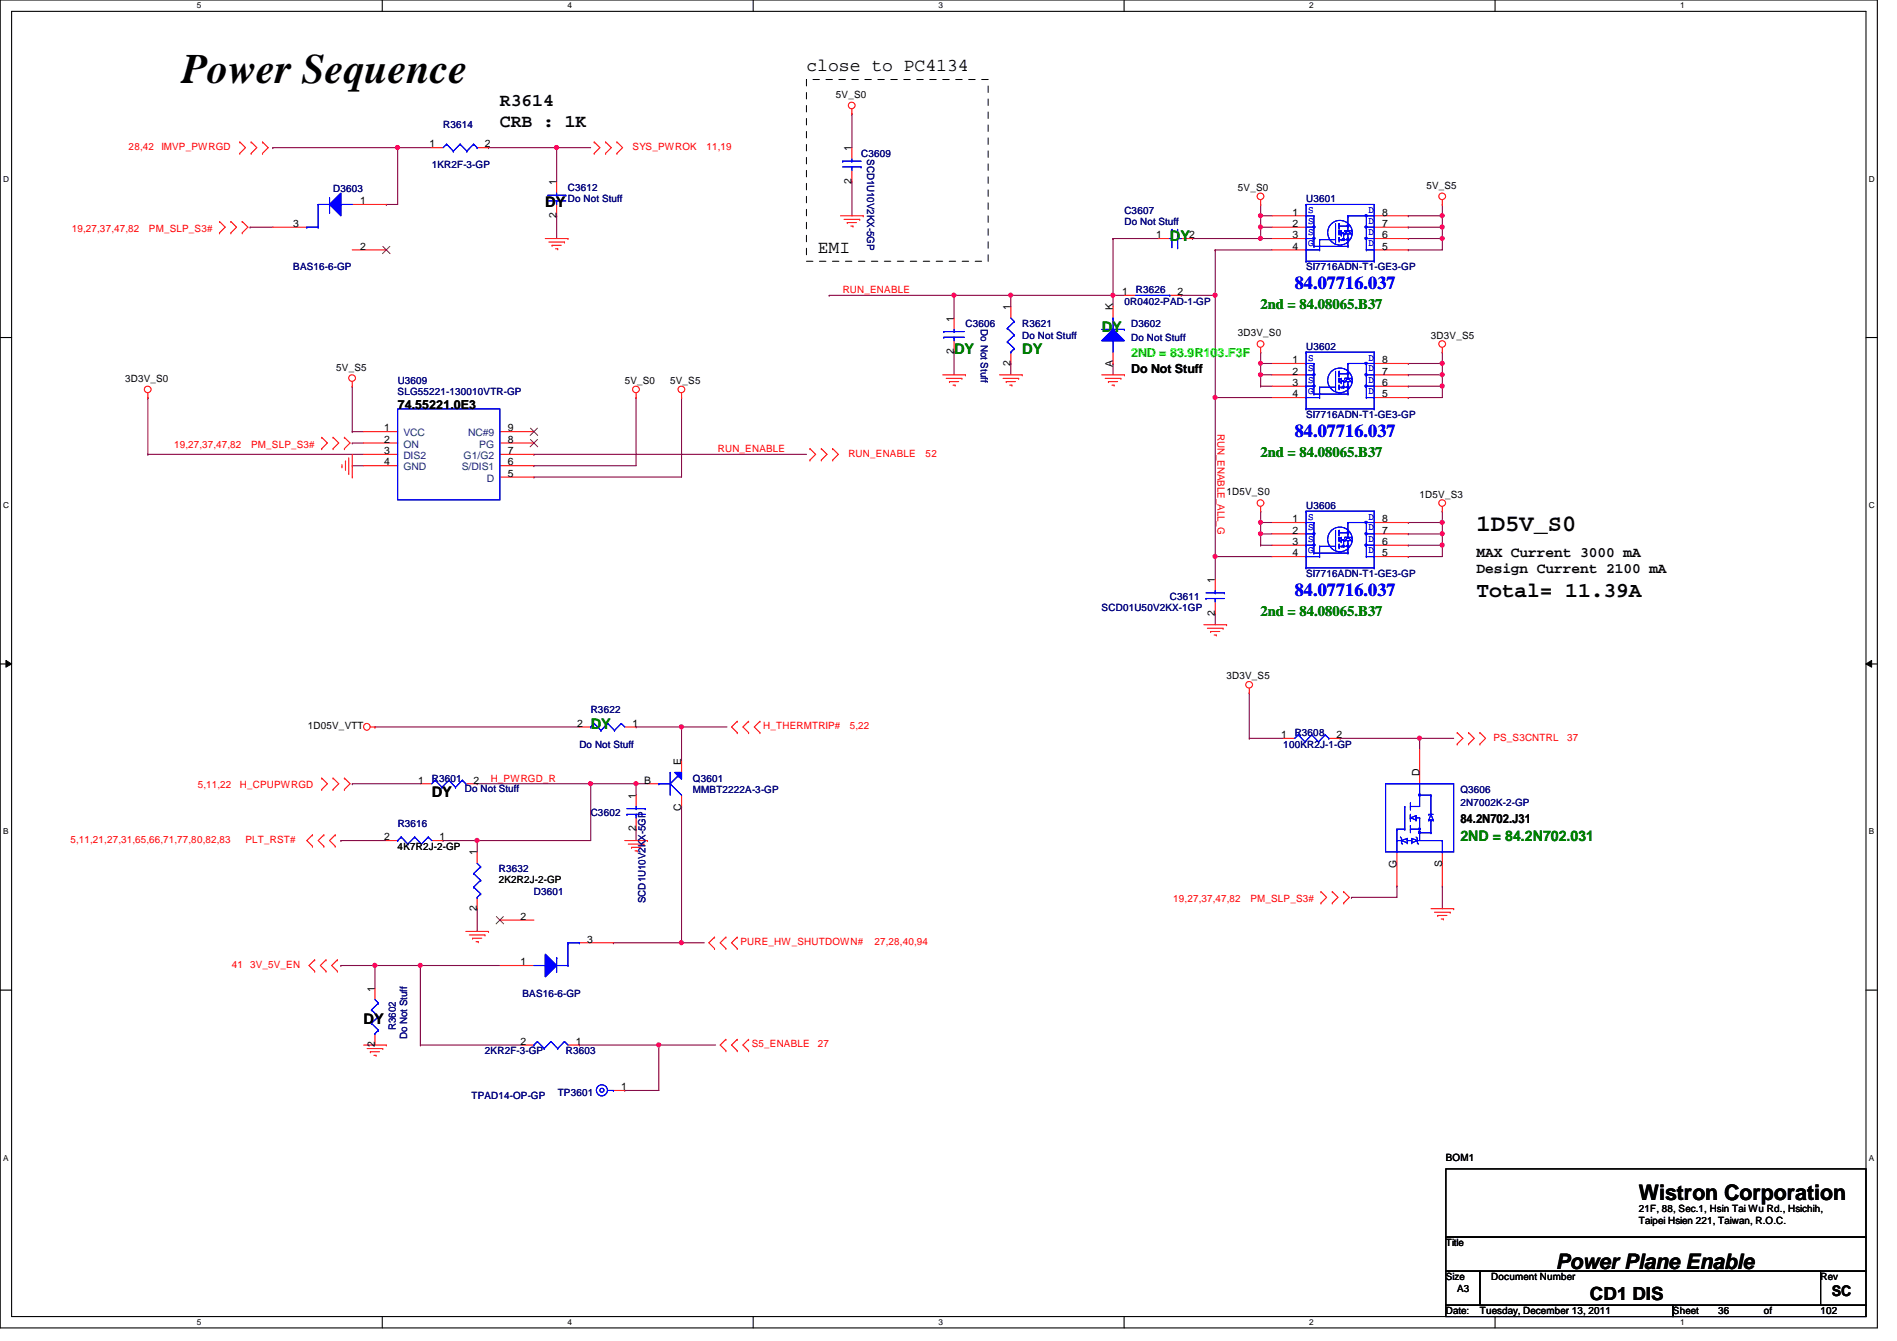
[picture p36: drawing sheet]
<svg xmlns="http://www.w3.org/2000/svg" width="297mm" height="210mm" viewBox="0 0 297 210" stroke-linecap="round" stroke-linejoin="round" font-family="sans-serif">
<defs><g id="words">
<text font-size="6.6" x="28.5" y="13">Power Sequence</text>
<text font-size="3.7" x="231.2" y="83.2">1D5V_S0</text>
<g font-size="3.3">
<text x="231.2" y="93.4">Total= 11.39A</text>
<text x="256.6" y="187.9">Wistron Corporation</text>
<text x="243.6" y="198.6">Power Plane Enable</text>
</g>
<g font-size="2.8">
<text x="126.3" y="11.1">close to PC4134</text>
<text x="78.3" y="16.6">R3614</text>
<text x="78.3" y="19.8">CRB : 1K</text>
<text x="128.1" y="39.6">EMI</text>
<text x="249" y="203.5">CD1 DIS</text>
</g>
<g font-size="2.8" fill="#00f">
<text x="202.7" y="45.3">84.07716.037</text>
<text x="202.7" y="68.4">84.07716.037</text>
<text x="202.7" y="93.3">84.07716.037</text>
</g>
<g font-size="2.3">
<text x="85.4" y="32.3">DY</text>
<text x="231.2" y="89.7">Design Current 2100 mA</text>
<text x="231.2" y="87.2">MAX Current 3000 mA</text>
<text x="67.6" y="124.8">DY</text>
<text x="56.9" y="160.4">DY</text>
<text x="286.8" y="202.9">SC</text>
</g>
<g font-size="2.3" fill="#008000">
<text x="183.2" y="37.7">D</text>
<text x="184.8" y="37.7">Y</text>
<text x="172.5" y="51.9">DY</text>
<text x="197.4" y="48.3">2nd = 84.08065.B37</text>
<text x="149.4" y="55.5">DY</text>
<text x="160.1" y="55.5">DY</text>
<text x="197.4" y="71.5">2nd = 84.08065.B37</text>
<text x="197.4" y="96.4">2nd = 84.08065.B37</text>
<text x="92.5" y="114.1">DY</text>
<text x="228.7" y="131.6">2ND = 84.2N702.031</text>
</g>
<g font-size="1.9">
<text x="177.1" y="58.4">Do Not Stuff</text>
<text x="62.3" y="64.1">74.55221.0E3</text>
<text x="228.7" y="128.8">84.2N702.J31</text>
</g>
<text font-size="1.9" fill="#0f0" x="177.1" y="55.9">2ND = 83.9R103.F3F</text>
<g font-size="1.6">
<text x="130.9" y="15.3">5V_S0</text>
<text x="67.3" y="23.1">1</text>
<text x="75.9" y="23.1">2</text>
<text x="133.3" y="23.7" transform="rotate(-90 133.3 23.7)">1</text>
<text x="87.1" y="29" transform="rotate(-90 87.1 29)">1</text>
<text x="133.3" y="28.8" transform="rotate(-90 133.3 28.8)">2</text>
<text x="193.8" y="29.9">5V_S0</text>
<text x="223.3" y="29.5">5V_S5</text>
<text x="45.9" y="35.5">3</text>
<text x="56.4" y="32">1</text>
<text x="87.1" y="34.1" transform="rotate(-90 87.1 34.1)">2</text>
<text x="202.4" y="33.7">1</text>
<text x="202.4" y="35.5">2</text>
<text x="216.4" y="35.5">7</text>
<text x="216.4" y="33.7">8</text>
<text x="56.4" y="39.1">2</text>
<text x="181.1" y="37.3">1</text>
<text x="186.2" y="37.3">2</text>
<text x="202.4" y="37.3">3</text>
<text x="202.4" y="39.1">4</text>
<text x="216.4" y="39.1">5</text>
<text x="216.4" y="37.3">6</text>
<text x="175.7" y="46.2">1</text>
<text x="184.4" y="46.2">2</text>
<text x="149.3" y="50.3" transform="rotate(-90 149.3 50.3)">1</text>
<text x="158.2" y="48.6" transform="rotate(-90 158.2 48.6)">1</text>
<text x="174.2" y="48.6" transform="rotate(-90 174.2 48.6)">K</text>
<text x="193.8" y="52.7">3D3V_S0</text>
<text x="224.1" y="53">3D3V_S5</text>
<text x="19.6" y="59.8">3D3V_S0</text>
<text x="52.7" y="58">5V_S5</text>
<text x="149.3" y="55.5" transform="rotate(-90 149.3 55.5)">2</text>
<text x="158.2" y="57.2" transform="rotate(-90 158.2 57.2)">2</text>
<text x="174.2" y="57.4" transform="rotate(-90 174.2 57.4)">A</text>
<text x="202.4" y="56.9">1</text>
<text x="202.4" y="58.6">2</text>
<text x="216.4" y="58.6">7</text>
<text x="216.4" y="56.9">8</text>
<text x="97.8" y="60.1">5V_S0</text>
<text x="104.9" y="60.1">5V_S5</text>
<text x="202.4" y="60.4">3</text>
<text x="202.4" y="62.2">4</text>
<text x="216.4" y="62.2">5</text>
<text x="216.4" y="60.4">6</text>
<text x="60.2" y="67.5">1</text>
<text x="60.2" y="69.3">2</text>
<text x="60.2" y="71.1">3</text>
<text x="79.5" y="69.3">8</text>
<text x="79.5" y="71.1">7</text>
<text x="79.5" y="67.5">9</text>
<text x="60.2" y="72.9">4</text>
<text x="79.5" y="74.6">5</text>
<text x="79.5" y="72.9">6</text>
<text x="192.1" y="77.6">1D5V_S0</text>
<text x="222.3" y="77.9">1D5V_S3</text>
<text x="202.4" y="81.7">1</text>
<text x="202.4" y="83.5">2</text>
<text x="216.4" y="83.5">7</text>
<text x="216.4" y="81.7">8</text>
<text x="202.4" y="85.3">3</text>
<text x="202.4" y="87.1">4</text>
<text x="216.4" y="87.1">5</text>
<text x="216.4" y="85.3">6</text>
<text x="190.2" y="91.2" transform="rotate(-90 190.2 91.2)">1</text>
<text x="190.2" y="96.4" transform="rotate(-90 190.2 96.4)">2</text>
<text x="192.1" y="106.3">3D3V_S5</text>
<text x="90.4" y="113.7">2</text>
<text x="99.1" y="113.7">1</text>
<text x="48.2" y="114.2">1D05V_VTT</text>
<text x="106.7" y="119.7" transform="rotate(-90 106.7 119.7)">E</text>
<text x="200.6" y="115.5">1</text>
<text x="209.3" y="115.5">2</text>
<text x="65.5" y="122.6">1</text>
<text x="74.2" y="122.6">2</text>
<text x="99.6" y="125" transform="rotate(-90 99.6 125)">1</text>
<text x="100.9" y="122.6">B</text>
<text x="222.2" y="121.5" transform="rotate(-90 222.2 121.5)">D</text>
<text x="60.2" y="131.5">2</text>
<text x="68.8" y="131.5">1</text>
<text x="99.6" y="130.1" transform="rotate(-90 99.6 130.1)">2</text>
<text x="106.7" y="126.9" transform="rotate(-90 106.7 126.9)">C</text>
<text x="62.3" y="133">4K7R2J-2-GP</text>
<text x="74.7" y="133.9" transform="rotate(-90 74.7 133.9)">1</text>
<text x="218.7" y="135.8" transform="rotate(-90 218.7 135.8)">G</text>
<text x="225.8" y="135.7" transform="rotate(-90 225.8 135.7)">S</text>
<text x="74.7" y="142.6" transform="rotate(-90 74.7 142.6)">2</text>
<text x="78.1" y="138.2">2K2R2J-2-GP</text>
<text x="81.5" y="144">2</text>
<text x="91.9" y="147.5">3</text>
<text x="58.7" y="155.2" transform="rotate(-90 58.7 155.2)">1</text>
<text x="81.5" y="151.1">1</text>
<text x="58.7" y="163.9" transform="rotate(-90 58.7 163.9)">2</text>
<text x="81.5" y="163.5">2</text>
<text x="90.2" y="163.5">1</text>
<text x="97.3" y="170.6">1</text>
<text x="226.4" y="181.7">BOM1</text>
<text x="256.6" y="191.6">Taipei Hsien 221, Taiwan, R.O.C.</text>
<text x="256.6" y="189.7">21F, 88, Sec.1, Hsin Tai Wu Rd., Hsichih,</text>
<text x="226.4" y="195.1">Title</text>
<text x="226.4" y="200.4">Size</text>
<text x="228.2" y="202.2">A3</text>
<text x="233.5" y="200.4">Document Number</text>
<text x="285.1" y="200.4">Rev</text>
<text x="226.4" y="205.7">Date:</text>
<text x="231.7" y="205.7">Tuesday, December 13, 2011</text>
<text x="261.9" y="205.7">Sheet</text>
<text x="269.1" y="205.7">36</text>
<text x="276.2" y="205.7">of</text>
<text x="285.1" y="205.7">102</text>
</g>
<g font-size="1.6" fill="#f00">
<text x="20.1" y="23.5">28,42</text>
<text x="25.3" y="23.5">IMVP_PWRGD</text>
<text x="99.1" y="23.5">SYS_PWROK</text>
<text x="110.6" y="23.5">11,19</text>
<text x="11.3" y="36.3">19,27,37,47,82</text>
<text x="23.3" y="36.3">PM_SLP_S3#</text>
<text x="131.9" y="45.9">RUN_ENABLE</text>
<text x="27.3" y="70.1">19,27,37,47,82</text>
<text x="39.3" y="70.1">PM_SLP_S3#</text>
<text x="112.4" y="70.8">RUN_ENABLE</text>
<text x="132.8" y="71.5">RUN_ENABLE</text>
<text x="144.9" y="71.5">52</text>
<text x="190.6" y="67.9" transform="rotate(90 190.6 67.9)">RUN_ENABLE_ALL_G</text>
<text x="119.5" y="114.2">H_THERMTRIP#</text>
<text x="133" y="114.2">5,22</text>
<text x="233.8" y="116">PS_S3CNTRL</text>
<text x="245.4" y="116">37</text>
<text x="31" y="123.4">5,11,22</text>
<text x="37.5" y="123.4">H_CPUPWRGD</text>
<text x="76.8" y="122.3">H_PWRGD_R</text>
<text x="11" y="132">5,11,21,27,31,65,66,71,77,80,82,83</text>
<text x="38.4" y="132">PLT_RST#</text>
<text x="183.7" y="141.2">19,27,37,47,82</text>
<text x="195.8" y="141.2">PM_SLP_S3#</text>
<text x="115.9" y="148">PURE_HW_SHUTDOWN#</text>
<text x="136.9" y="148">27,28,40,94</text>
<text x="36.3" y="151.5">41</text>
<text x="39.2" y="151.5">3V_5V_EN</text>
<text x="117.7" y="164">S5_ENABLE</text>
<text x="128.1" y="164">27</text>
</g>
<g font-size="1.6" fill="#000080">
<text x="69.4" y="20.1">R3614</text>
<text x="67.6" y="26.3">1KR2F-3-GP</text>
<text x="88.9" y="29.9">C3612</text>
<text x="134.8" y="24.6">C3609</text>
<text x="135.8" y="24.9" transform="rotate(90 135.8 24.9)">SCD1U10V2KX-5GP</text>
<text x="52.2" y="30.1">D3603</text>
<text x="88.9" y="31.7">Do Not Stuff</text>
<text x="176.1" y="35.2">Do Not Stuff</text>
<text x="176.1" y="33.4">C3607</text>
<text x="204.5" y="31.7">U3601</text>
<text x="45.9" y="42.3">BAS16-6-GP</text>
<text x="176.1" y="47.7">0R0402-PAD-1-GP</text>
<text x="177.8" y="45.9">R3626</text>
<text x="204.5" y="42.3">SI7716ADN-T1-GE3-GP</text>
<text x="151.2" y="51.2">C3606</text>
<text x="153.6" y="51.6" transform="rotate(90 153.6 51.6)">Do Not Stuff</text>
<text x="160.1" y="53">Do Not Stuff</text>
<text x="160.1" y="51.2">R3621</text>
<text x="177.1" y="53.3">Do Not Stuff</text>
<text x="177.1" y="51.2">D3602</text>
<text x="204.5" y="54.8">U3602</text>
<text x="62.3" y="61.9">SLG55221-130010VTR-GP</text>
<text x="62.3" y="60.1">U3609</text>
<text x="204.5" y="65.4">SI7716ADN-T1-GE3-GP</text>
<text x="204.5" y="79.7">U3606</text>
<text x="172.5" y="95.7">SCD01U50V2KX-1GP</text>
<text x="183.2" y="93.9">C3611</text>
<text x="204.5" y="90.3">SI7716ADN-T1-GE3-GP</text>
<text x="92.5" y="111.7">R3622</text>
<text x="90.7" y="117">Do Not Stuff</text>
<text x="200.9" y="117">100KR2J-1-GP</text>
<text x="202.7" y="115.2">R3608</text>
<text x="67.6" y="122.3">R3601</text>
<text x="72.8" y="124">Do Not Stuff</text>
<text x="108.5" y="124.1">MMBT2222A-3-GP</text>
<text x="108.5" y="122.3">Q3601</text>
<text x="228.7" y="124.1">Q3606</text>
<text x="62.3" y="129.5">R3616</text>
<text x="92.5" y="127.7">C3602</text>
<text x="228.7" y="126.2">2N7002K-2-GP</text>
<text x="78.1" y="136.6">R3632</text>
<text x="83.6" y="140.1">D3601</text>
<text x="101.1" y="141.4" transform="rotate(-90 101.1 141.4)">SCD1U10V2KX-5GP</text>
<text x="62" y="161.2" transform="rotate(-90 62 161.2)">R3602</text>
<text x="81.8" y="156.1">BAS16-6-GP</text>
<text x="63.8" y="162.7" transform="rotate(-90 63.8 162.7)">Do Not Stuff</text>
<text x="75.9" y="165">2KR2F-3-GP</text>
<text x="88.6" y="165">R3603</text>
<text x="73.8" y="172">TPAD14-OP-GP</text>
<text x="87.3" y="171.6">TP3601</text>
</g>
<g font-size="1.6" fill="#00f">
<text x="204.8" y="33.4">S</text>
<text x="204.8" y="35">S</text>
<text x="214.3" y="35">D</text>
<text x="214.3" y="33.4">D</text>
<text x="204.8" y="36.8">S</text>
<text x="204.8" y="38.6">G</text>
<text x="214.3" y="38.6">D</text>
<text x="214.3" y="36.8">D</text>
<text x="204.8" y="56.5">S</text>
<text x="204.8" y="58.1">S</text>
<text x="204.8" y="59.9">S</text>
<text x="214.3" y="59.9">D</text>
<text x="214.3" y="58.1">D</text>
<text x="214.3" y="56.5">D</text>
<text x="204.8" y="61.7">G</text>
<text x="214.3" y="61.7">D</text>
<text x="204.8" y="81.4">S</text>
<text x="204.8" y="83">S</text>
<text x="214.3" y="83">D</text>
<text x="214.3" y="81.4">D</text>
<text x="204.8" y="84.8">S</text>
<text x="204.8" y="86.6">G</text>
<text x="214.3" y="86.6">D</text>
<text x="214.3" y="84.8">D</text>
</g>
<g font-size="1.6" fill="#004080">
<text x="63.2" y="68.3">VCC</text>
<text x="63.2" y="70.1">ON</text>
<text x="63.2" y="71.8">DIS2</text>
<text x="72.6" y="71.8">G1/G2</text>
<text x="73.3" y="68.3">NC#9</text>
<text x="75.1" y="70.1">PG</text>
<text x="63.2" y="73.6">GND</text>
<text x="72.3" y="73.6">S/DIS1</text>
<text x="76.2" y="75.4">D</text>
</g>
<g font-size="1.3">
<text x="30.8" y="1.3">5</text>
<text x="88.9" y="1.3">4</text>
<text x="146.9" y="1.3">3</text>
<text x="205" y="1.3">2</text>
<text x="263.1" y="1.3">1</text>
<text x=".5" y="28.4">D</text>
<text x="292.6" y="28.4">D</text>
<text x=".5" y="79.5">C</text>
<text x="292.6" y="79.5">C</text>
<text x=".5" y="130.6">B</text>
<text x="292.6" y="130.6">B</text>
<text x=".5" y="181.7">A</text>
<text x="292.6" y="181.7">A</text>
<text x="30.8" y="207.4">5</text>
<text x="88.9" y="207.4">4</text>
<text x="146.9" y="207.4">3</text>
<text x="205" y="207.4">2</text>
<text x="263.1" y="207.4">1</text>
</g>
</g></defs>
<path d="M0 0h294v207.9h-294zM1.8 1.8h290.4v204.3h-290.4z" fill="none" stroke="#000" stroke-width=".17"/>
<g fill="#fff">
<path d="M30.8 .2h.7v1.4h-.7z"/>
<path d="M30.8 206.2h.7v1.4h-.7z"/>
</g>
<path d="M59.9 0v1.8M59.9 206.1v1.8" fill="none" stroke="#000" stroke-width=".17"/>
<g fill="#fff">
<path d="M88.9 .2h.6v1.4h-.6z"/>
<path d="M88.9 206.2h.6v1.4h-.6z"/>
</g>
<path d="M117.9 0v1.8M117.9 206.1v1.8" fill="none" stroke="#000" stroke-width=".17"/>
<g fill="#fff">
<path d="M146.9 .2h.7v1.4h-.7z"/>
<path d="M146.9 206.2h.7v1.4h-.7z"/>
</g>
<path d="M176 0v1.8M176 206.1v1.8" fill="none" stroke="#000" stroke-width=".17"/>
<g fill="#fff">
<path d="M205 .2h.7v1.4h-.7z"/>
<path d="M205 206.2h.7v1.4h-.7z"/>
</g>
<path d="M234.1 0v1.8M234.1 206.1v1.8" fill="none" stroke="#000" stroke-width=".17"/>
<g fill="#fff">
<path d="M263.1 .2h.7v1.4h-.7z"/>
<path d="M263.1 206.2h.7v1.4h-.7z"/>
<path d="M.5 27.3h.9v1.4h-.9z"/>
<path d="M292.6 27.3h.9v1.4h-.9z"/>
<path d="M.5 78.4h.9v1.4h-.9z"/>
<path d="M292.6 78.4h.9v1.4h-.9z"/>
</g>
<path d="M0 52.8h1.8M292.2 52.8h1.8" fill="none" stroke="#000" stroke-width=".17"/>
<g fill="#fff">
<path d="M.5 129.5h.8v1.4h-.8z"/>
<path d="M292.6 129.5h.9v1.4h-.9z"/>
</g>
<path d="M0 103.9h1.8M292.2 103.9h1.8" fill="none" stroke="#000" stroke-width=".17"/>
<path d="M.9 103.4l.9 .5-.9 .5zM292.2 103.9l.9-.5v1z" fill="#000"/>
<path d="M.9 103.4l.9 .5-.9 .5zM292.2 103.9l.9-.5v1z" fill="none" stroke="#000" stroke-width=".16"/>
<g fill="#fff">
<path d="M.5 180.5h.8v1.4h-.8z"/>
<path d="M292.6 180.5h.9v1.4h-.9z"/>
</g>
<path d="M0 155h1.8M292.2 155h1.8" fill="none" stroke="#000" stroke-width=".17"/>
<g fill="none" stroke="#800040" stroke-width=".17">
<path d="M42.7 23.1h.1M42.7 23.1h19.6M60.5 32h.1M62.3 23.1h.1M62.3 23.1v8.9h-1.8M99.6 113.8h.1M99.6 113.8h7.1M53.4 131.6h.1M53.4 131.6h7.1M74.7 122.7h24.9M74.7 122.7h.1M92.5 122.7h.1"/>
<path d="M74.7 142.2h.1M74.7 142.2v3.6"/>
</g>
<circle cx="92.5" cy="122.7" r=".32" fill="#f0f"/>
<circle cx="92.5" cy="122.7" r=".32" fill="none" stroke="#f0f" stroke-width=".17"/>
<path d="M74.7 131.6h.1M92.5 122.7h.1M92.5 122.7v8.9h-17.8" fill="none" stroke="#800040" stroke-width=".17"/>
<circle cx="74.7" cy="131.5" r=".32" fill="#f0f"/>
<circle cx="74.7" cy="131.5" r=".32" fill="none" stroke="#f0f" stroke-width=".17"/>
<g fill="none" stroke="#800040" stroke-width=".17">
<path d="M58.7 113.8h32M58.7 113.8h.1M69.4 131.6h.1M69.4 131.6h5.3M74.7 131.6h.1M74.7 131.6v1.7M53.4 151.1h.1M53.4 151.1h5.3M58.7 151.1h.1M58.7 151.1v3.6M106.7 147.6h.1M106.7 147.6h3.6"/>
<path d="M65.8 163.6h16M65.8 163.6h.1"/>
</g>
<circle cx="106.7" cy="147.5" r=".32" fill="#f0f"/>
<circle cx="106.7" cy="147.5" r=".32" fill="none" stroke="#f0f" stroke-width=".17"/>
<path d="M106.7 126.2h.1M106.7 126.2v21.4h-10.6M96.1 147.6h.1M103.2 163.6h8.9M103.2 163.6h.1" fill="none" stroke="#800040" stroke-width=".17"/>
<circle cx="103.1" cy="163.5" r=".32" fill="#f0f"/>
<circle cx="103.1" cy="163.5" r=".32" fill="none" stroke="#f0f" stroke-width=".17"/>
<path d="M65.8 151.1h.1M65.8 151.1v12.5" fill="none" stroke="#800040" stroke-width=".17"/>
<circle cx="65.8" cy="151.1" r=".32" fill="#f0f"/>
<circle cx="65.8" cy="151.1" r=".32" fill="none" stroke="#f0f" stroke-width=".17"/>
<path d="M99.6 129.8h.1M99.6 122.7h.1M99.6 122.7v1.8M99.6 129.8v1.8M58.7 151.1h.1M58.7 151.1h19.6M65.8 151.1h.1" fill="none" stroke="#800040" stroke-width=".17"/>
<circle cx="58.7" cy="151.1" r=".32" fill="#f0f"/>
<circle cx="58.7" cy="151.1" r=".32" fill="none" stroke="#f0f" stroke-width=".17"/>
<path d="M55.2 122.7h.1M55.2 122.7h10.6M99.6 122.7h.1M99.6 122.7h1.8" fill="none" stroke="#800040" stroke-width=".17"/>
<circle cx="99.6" cy="122.7" r=".32" fill="#f0f"/>
<circle cx="99.6" cy="122.7" r=".32" fill="none" stroke="#f0f" stroke-width=".17"/>
<path d="M106.7 113.8h.1M106.7 113.8v5.3M106.7 113.8h7.1" fill="none" stroke="#800040" stroke-width=".17"/>
<circle cx="106.7" cy="113.8" r=".32" fill="#f0f"/>
<circle cx="106.7" cy="113.8" r=".32" fill="none" stroke="#f0f" stroke-width=".17"/>
<path d="M87.2 23.1h.1M87.2 23.1v5.3M87.2 23.1h5.3" fill="none" stroke="#800040" stroke-width=".17"/>
<circle cx="87.1" cy="23.1" r=".32" fill="#f0f"/>
<circle cx="87.1" cy="23.1" r=".32" fill="none" stroke="#f0f" stroke-width=".17"/>
<path d="M62.3 23.1h5.3M62.3 23.1h.1M76.5 23.1h10.7M76.5 23.1h.1M87.2 33.8h.1M87.2 33.8v3.5" fill="none" stroke="#800040" stroke-width=".17"/>
<circle cx="62.2" cy="23.1" r=".32" fill="#f0f"/>
<circle cx="62.2" cy="23.1" r=".32" fill="none" stroke="#f0f" stroke-width=".17"/>
<g fill="none" stroke="#800040" stroke-width=".17">
<path d="M23.2 62.2h.1M23.2 62.2v8.9M190.3 62.2h.1M190.3 62.2v24.9M197.4 85.3h.1M197.4 80h.1M197.4 83.6h.1M197.4 80v1.8M197.4 85.3h1.8M197.4 83.6h1.8M97.8 170.7h.1M103.2 163.6h.1"/>
<path d="M103.2 163.6v7.1h-5.4"/>
</g>
<circle cx="197.4" cy="83.5" r=".32" fill="#f0f"/>
<circle cx="197.4" cy="83.5" r=".32" fill="none" stroke="#f0f" stroke-width=".17"/>
<path d="M197.4 81.8h.1M197.4 81.8v1.8" fill="none" stroke="#800040" stroke-width=".17"/>
<circle cx="197.4" cy="81.8" r=".32" fill="#f0f"/>
<circle cx="197.4" cy="81.8" r=".32" fill="none" stroke="#f0f" stroke-width=".17"/>
<g fill="none" stroke="#800040" stroke-width=".17">
<path d="M190.3 39.1h.1M190.3 39.1v7.1h-5.3M174.3 46.2h.1M174.3 46.2h1.8M185 46.2h.1M23.2 71.1h.1M23.2 71.1h33.7M55.2 72.9h1.7M55.2 67.6h1.7M55.2 69.3h1.7M55.2 72.9h.1M55.2 60.5h.1"/>
<path d="M55.2 67.6h.1M55.2 69.3h.1M55.2 60.5v7.1M83.6 71.1h42.7M83.6 72.9h.1M83.6 74.7h.1M83.6 71.1h.1M99.6 62.2h.1M99.6 62.2v10.7h-16M106.7 62.2h.1M106.7 62.2v12.5h-23.1M222.3 115.6h.1"/>
<path d="M222.3 115.6v1.7M218.7 138.7h.1M218.7 138.7v1.8"/>
</g>
<circle cx="222.3" cy="115.5" r=".32" fill="#f0f"/>
<circle cx="222.3" cy="115.5" r=".32" fill="none" stroke="#f0f" stroke-width=".17"/>
<g fill="none" stroke="#800040" stroke-width=".17">
<path d="M190.3 96h.1M190.3 87.1h.1M190.3 87.1v3.6M190.3 96v1.8M195.6 115.6h5.4M195.6 108.5h.1M195.6 115.6h.1M195.6 108.5v7.1M209.8 115.6h17.8M209.8 115.6h.1M222.3 115.6h.1M225.8 138.7h.1"/>
<path d="M225.8 138.7v3.5M211.6 140.5h.1M211.6 140.5h7.1"/>
</g>
<circle cx="190.3" cy="87.1" r=".32" fill="#f0f"/>
<circle cx="190.3" cy="87.1" r=".32" fill="none" stroke="#f0f" stroke-width=".17"/>
<path d="M190.3 87.1h.1M190.3 87.1h8.9M197.4 83.6h.1M197.4 83.6v1.7M225.8 80h.1M225.8 81.8h.1M225.8 80v3.6" fill="none" stroke="#800040" stroke-width=".17"/>
<circle cx="225.8" cy="81.8" r=".32" fill="#f0f"/>
<circle cx="225.8" cy="81.8" r=".32" fill="none" stroke="#f0f" stroke-width=".17"/>
<path d="M220.5 87.1h5.3M220.5 87.1h.1M225.8 83.6h.1M225.8 83.6v1.7" fill="none" stroke="#800040" stroke-width=".17"/>
<circle cx="225.8" cy="83.5" r=".32" fill="#f0f"/>
<circle cx="225.8" cy="83.5" r=".32" fill="none" stroke="#f0f" stroke-width=".17"/>
<path d="M220.5 83.6h5.3M220.5 83.6h.1M225.8 85.3h.1M225.8 85.3v1.8" fill="none" stroke="#800040" stroke-width=".17"/>
<circle cx="225.8" cy="85.3" r=".32" fill="#f0f"/>
<circle cx="225.8" cy="85.3" r=".32" fill="none" stroke="#f0f" stroke-width=".17"/>
<path d="M190.3 39.1h.1M190.3 39.1h8.9M225.8 32h.1M225.8 32v1.8M190.3 46.2h.1M190.3 46.2v16M197.4 55.1h.1M197.4 55.1v1.8M220.5 85.3h5.3M220.5 81.8h5.3M220.5 85.3h.1M220.5 81.8h.1" fill="none" stroke="#800040" stroke-width=".17"/>
<circle cx="190.3" cy="62.2" r=".32" fill="#f0f"/>
<circle cx="190.3" cy="62.2" r=".32" fill="none" stroke="#f0f" stroke-width=".17"/>
<circle cx="190.3" cy="46.2" r=".32" fill="#f0f"/>
<circle cx="190.3" cy="46.2" r=".32" fill="none" stroke="#f0f" stroke-width=".17"/>
<g fill="none" stroke="#800040" stroke-width=".17">
<path d="M174.3 37.3h.1M174.3 37.3v10.7M186.7 37.3h10.7M186.7 37.3h.1M149.4 46.2h.1M149.4 55.1h.1M149.4 46.2v3.6M149.4 55.1v3.6M149.4 46.2h8.9M158.3 46.2h.1M158.3 46.2v1.8M174.3 56.9h.1"/>
<path d="M174.3 46.2h.1M174.3 56.9v1.8M197.4 56.9h.1M197.4 56.9v1.8M197.4 56.9h1.8M190.3 62.2h.1M190.3 62.2h8.9"/>
</g>
<circle cx="197.4" cy="56.9" r=".32" fill="#f0f"/>
<circle cx="197.4" cy="56.9" r=".32" fill="none" stroke="#f0f" stroke-width=".17"/>
<path d="M197.4 58.7h.1M197.4 58.7v1.8M197.4 58.7h1.8M197.4 60.5h.1M197.4 60.5h1.8" fill="none" stroke="#800040" stroke-width=".17"/>
<circle cx="197.4" cy="58.6" r=".32" fill="#f0f"/>
<circle cx="197.4" cy="58.6" r=".32" fill="none" stroke="#f0f" stroke-width=".17"/>
<path d="M174.3 37.3h.1M174.3 37.3h7.1M158.3 46.2h16M158.3 46.2h.1" fill="none" stroke="#800040" stroke-width=".17"/>
<circle cx="174.3" cy="46.2" r=".32" fill="#f0f"/>
<circle cx="174.3" cy="46.2" r=".32" fill="none" stroke="#f0f" stroke-width=".17"/>
<circle cx="158.3" cy="46.2" r=".32" fill="#f0f"/>
<circle cx="158.3" cy="46.2" r=".32" fill="none" stroke="#f0f" stroke-width=".17"/>
<path d="M225.8 33.8h.1M225.8 33.8v1.8" fill="none" stroke="#800040" stroke-width=".17"/>
<circle cx="225.8" cy="33.8" r=".32" fill="#f0f"/>
<circle cx="225.8" cy="33.8" r=".32" fill="none" stroke="#f0f" stroke-width=".17"/>
<path d="M220.5 39.1h5.3M220.5 39.1h.1M225.8 35.6h.1M225.8 35.6v1.7" fill="none" stroke="#800040" stroke-width=".17"/>
<circle cx="225.8" cy="35.5" r=".32" fill="#f0f"/>
<circle cx="225.8" cy="35.5" r=".32" fill="none" stroke="#f0f" stroke-width=".17"/>
<path d="M197.4 33.8h.1M197.4 35.6h.1M197.4 33.8v3.5M220.5 35.6h5.3M220.5 35.6h.1" fill="none" stroke="#800040" stroke-width=".17"/>
<circle cx="197.4" cy="37.3" r=".32" fill="#f0f"/>
<circle cx="197.4" cy="37.3" r=".32" fill="none" stroke="#f0f" stroke-width=".17"/>
<circle cx="197.4" cy="35.5" r=".32" fill="#f0f"/>
<circle cx="197.4" cy="35.5" r=".32" fill="none" stroke="#f0f" stroke-width=".17"/>
<path d="M225.8 37.3h.1M225.8 37.3v1.8" fill="none" stroke="#800040" stroke-width=".17"/>
<circle cx="225.8" cy="37.3" r=".32" fill="#f0f"/>
<circle cx="225.8" cy="37.3" r=".32" fill="none" stroke="#f0f" stroke-width=".17"/>
<path d="M197.4 35.6h.1M197.4 37.3h.1M197.4 33.8h.1M197.4 37.3h1.8M197.4 33.8h1.8M197.4 35.6h1.8M220.5 37.3h5.3M220.5 33.8h5.3M220.5 37.3h.1M220.5 33.8h.1" fill="none" stroke="#800040" stroke-width=".17"/>
<circle cx="197.4" cy="33.8" r=".32" fill="#f0f"/>
<circle cx="197.4" cy="33.8" r=".32" fill="none" stroke="#f0f" stroke-width=".17"/>
<path d="M225.8 55.1h.1M225.8 56.9h.1M225.8 55.1v3.6" fill="none" stroke="#800040" stroke-width=".17"/>
<circle cx="225.8" cy="56.9" r=".32" fill="#f0f"/>
<circle cx="225.8" cy="56.9" r=".32" fill="none" stroke="#f0f" stroke-width=".17"/>
<path d="M225.8 58.7h.1M225.8 58.7v1.8M220.5 62.2h5.3M220.5 62.2h.1" fill="none" stroke="#800040" stroke-width=".17"/>
<circle cx="225.8" cy="58.6" r=".32" fill="#f0f"/>
<circle cx="225.8" cy="58.6" r=".32" fill="none" stroke="#f0f" stroke-width=".17"/>
<path d="M220.5 58.7h5.3M220.5 58.7h.1M225.8 60.5h.1M225.8 60.5v1.7" fill="none" stroke="#800040" stroke-width=".17"/>
<circle cx="225.8" cy="60.4" r=".32" fill="#f0f"/>
<circle cx="225.8" cy="60.4" r=".32" fill="none" stroke="#f0f" stroke-width=".17"/>
<g fill="none" stroke="#800040" stroke-width=".17">
<path d="M197.4 32h.1M197.4 32v1.8M129.8 46.2h19.6M129.8 46.2h.1M158.3 56.9h.1M158.3 56.9v1.8M220.5 56.9h5.3M220.5 56.9h.1M220.5 60.5h5.3M220.5 60.5h.1M197.4 81.8h.1M197.4 81.8h1.8"/>
<path d="M90.7 163.6h12.5M90.7 163.6h.1"/>
</g>
<circle cx="149.4" cy="46.2" r=".32" fill="#f0f"/>
<circle cx="149.4" cy="46.2" r=".32" fill="none" stroke="#f0f" stroke-width=".17"/>
<path d="M133.4 17.8h.1M133.4 17.8v5.3M39.2 35.6h3.5M39.2 35.6h.1M133.4 28.4h.1M133.4 28.4v5.4" fill="none" stroke="#800040" stroke-width=".17"/>
<g fill="none" stroke="#f00" stroke-width=".17">
<path d="M133.4 17.8h.1M133.4 17.1v.7M34.4 34.7l.9 .9-.9 .8M34.4 36.4h.1M34.4 34.7h.1M36.1 34.7h.1M36.1 36.4h.1M36.1 34.7l.9 .9-.9 .8M37.5 24h.1M37.5 22.2h.1M37.5 22.2l.9 .9-.9 .9M37.9 36.4h.1"/>
<path d="M37.9 34.7h.1M37.9 34.7l.9 .9-.9 .8M39.3 22.2h.1M39.3 24h.1M39.3 22.2l.9 .9-.9 .9M41.1 24h.1M41.1 22.2h.1M41.1 22.2l.9 .9-.9 .9M42.7 35.6h5.3M55.2 32h5.3M55.2 39.1h5.3M85.4 37.3h3.5"/>
<path d="M85.9 37.9h2.5M86.4 38.4h1.5M86.4 38.4h.1M87 38.9h.3M87.3 38.9h.1M88.4 37.9h.1M88.9 37.3h.1M93 22.2l.9 .9-.9 .9M93 24h.1M93 22.2h.1M94.8 22.2h.1M94.8 24h.1"/>
<path d="M94.8 22.2l.9 .9-.9 .9M96.6 22.2l.9 .9-.9 .9M96.6 24h.1M96.6 22.2h.1M131.6 33.8h3.6M132.2 34.3h2.4M132.7 34.8h.1M132.7 34.8h1.4M133.2 35.4h.4M133.6 35.4h.1M134.6 34.3h.1M135.2 33.8h.1"/>
<path d="M181.4 37.3h1.8M185 37.3h1.7M197.4 32h.1M197.4 31.3v.7M225.8 32h.1M225.8 31.3v.7M55.2 59.7v.8M147.6 58.7h3.6M148.2 59.2h2.4M148.7 59.7h1.4M148.7 59.7h.1M150.6 59.2h.1"/>
<path d="M151.2 58.7h.1M156.5 58.7h3.6M157.1 59.2h2.4M157.6 59.7h.1M157.6 59.7h1.4M159.5 59.2h.1M160.1 58.7h.1M172.5 58.7h3.6M173.1 59.2h2.4M173.6 59.7h1.4M173.6 59.7h.1M175.5 59.2h.1"/>
<path d="M176.1 58.7h.1M197.4 55.1h.1M197.4 54.4v.7M199.2 58.7h5.3M199.2 56.9h5.3M215.2 58.7h5.3M215.2 56.9h5.3M225.8 55.1h.1M225.8 54.4v.7M23.2 62.2h.1M23.2 61.5v.7M50.4 70.2h.1"/>
<path d="M50.4 68.5h.1M50.4 68.5l.9 .8-.9 .9M52.2 68.5h.1M52.2 70.2h.1M52.2 68.5l.8 .8-.8 .9M53.5 73.1h.1M53.5 72.7v.4M53.9 68.5l.9 .8-.9 .9M53.9 70.2h.1M53.9 68.5h.1M54.1 72.2h.1M54.1 72.2v1.4"/>
<path d="M54.6 74.1h.1M54.6 71.7v2.4M55.2 74.7h.1M55.2 60.5h.1M55.2 71.1v3.6M99.6 62.2h.1M99.6 61.5v.7M106.7 62.2h.1M106.7 61.5v.7M126.8 72h.1M126.8 70.2h.1M126.8 70.2l.9 .9-.9 .9"/>
<path d="M128.6 70.2l.9 .9-.9 .9M128.6 70.2h.1M128.6 72h.1M130.4 70.2l.9 .9-.9 .9M130.4 72h.1M130.4 70.2h.1M149.2 60.3h.4M149.6 60.3h.1M158.1 60.3h.4M158.5 60.3h.1M174.1 60.3h.4M174.5 60.3h.1"/>
<path d="M197.4 79.3v.7M199.2 60.5h5.3M199.2 62.2h5.3M215.2 60.5h5.3M215.2 62.2h5.3M225.8 79.3v.7M188.5 97.8h3.6M189.1 98.3h2.4M189.6 98.8h1.4M189.6 98.8h.1M190.1 99.4h.4M190.5 99.4h.1"/>
<path d="M191.5 98.3h.1M192.1 97.8h.1M197.4 80h.1M225.8 80h.1M58 113.8h.7M58.7 113.8h.1M115.4 114.7h.1M115.4 112.9h.1M115.4 112.9l-.8 .9 .8 .9M117.2 112.9h.1M117.2 114.7h.1M117.2 112.9l-.9 .9 .9 .9"/>
<path d="M119 112.9l-.9 .9 .9 .9M119 114.7h.1M119 112.9h.1M195.6 108.5h.1M195.6 107.7v.8M228.2 114.7l.9 .9-.9 .9M228.2 116.5h.1M228.2 114.7h.1M230 114.7h.1M230 116.5h.1M230 114.7l.8 .9-.8 .9M231.7 116.5h.1"/>
<path d="M231.7 114.7h.1M231.7 114.7l.9 .9-.9 .9M48.9 130.7l-.9 .9 .9 .9M48.9 132.5h.1M48.9 130.7h.1M50.4 123.6h.1M50.4 121.8h.1M50.4 121.8l.9 .9-.9 .9M50.7 130.7h.1M50.7 132.5h.1M50.7 130.7l-.9 .9 .9 .9M52.2 121.8h.1"/>
<path d="M52.2 123.6h.1M52.2 121.8l.8 .9-.8 .9M52.5 130.7l-.9 .9 .9 .9M52.5 132.5h.1M52.5 130.7h.1M53.9 121.8l.9 .9-.9 .9M53.9 123.6h.1M53.9 121.8h.1M74.7 133.3v1.8M97.8 131.6h3.6M98.4 132.1h2.4M98.9 132.6h1.4"/>
<path d="M98.9 132.6h.1M99.4 133.2h.4M99.8 133.2h.1M100.8 132.1h.1M101.4 131.6h.1M206.8 139.6h.1M206.8 139.6l.9 .9-.9 .9M208.6 139.6l.9 .9-.9 .9M208.6 139.6h.1M210.4 139.6h.1M210.4 139.6l.9 .9-.9 .9M49.3 152h.1"/>
<path d="M49.3 150.2h.1M49.3 150.2l-.9 .9 .9 .9M51.1 150.2l-.9 .9 .9 .9M51.1 150.2h.1M51.1 152h.1M52.8 152h.1M52.8 150.2h.1M52.8 150.2l-.9 .9 .9 .9M72.9 145.8h3.6M73.5 146.3h2.4M74 146.9h.1M74 146.9h1.4"/>
<path d="M74.5 147.4h.4M74.7 140.5v1.7M74.9 147.4h.1M75.9 146.3h.1M76.5 145.8h.1M111.9 146.7l-.9 .9 .9 .9M111.9 148.5h.1M111.9 146.7h.1M113.7 146.7h.1M113.7 148.5h.1M113.7 146.7l-.9 .9 .9 .9M115.4 148.5h.1"/>
<path d="M115.4 146.7h.1M115.4 146.7l-.8 .9 .8 .9M206.8 141.4h.1M208.6 141.4h.1M210.4 141.4h.1M224.1 142.2h3.5M224.6 142.8h2.5M225.1 143.3h1.5M225.1 143.3h.1M225.7 143.8h.3M226 143.8h.1M227.1 142.8h.1"/>
<path d="M227.6 142.2h.1M56.9 163.6h3.6M57.5 164.1h2.4M58 164.6h.1M58 164.6h1.4M58.5 165.2h.4M58.9 165.2h.1M59.9 164.1h.1M60.5 163.6h.1M113.7 164.5h.1M113.7 162.7h.1M113.7 162.7l-.9 .9 .9 .9"/>
<path d="M115.4 162.7h.1M115.4 164.5h.1M115.4 162.7l-.8 .9 .8 .9M117.2 164.5h.1M117.2 162.7h.1M117.2 162.7l-.9 .9 .9 .9"/>
<circle cx="133.4" cy="16.5" r=".52"/>
<circle cx="197.4" cy="30.7" r=".52"/>
<circle cx="225.8" cy="30.7" r=".52"/>
<circle cx="55.1" cy="59.2" r=".52"/>
<circle cx="197.4" cy="53.8" r=".52"/>
<circle cx="225.8" cy="53.8" r=".52"/>
<circle cx="23.1" cy="61" r=".52"/>
<circle cx="99.6" cy="61" r=".52"/>
<circle cx="106.7" cy="61" r=".52"/>
<circle cx="197.4" cy="78.7" r=".52"/>
<circle cx="225.8" cy="78.7" r=".52"/>
<circle cx="57.4" cy="113.8" r=".52"/>
<circle cx="195.6" cy="107.2" r=".52"/>
</g>
<path d="M226.4 183h65.8v10.6h-65.8zM226.4 193.6h65.8v5.4h-65.8zM226.4 199h5.3v5.3h-5.3zM231.7 199h53.4v5.3h-53.4zM285.1 199h7.1v5.3h-7.1zM226.4 204.3h35.6v1.8h-35.6zM262 204.3h30.2v1.8h-30.2z" fill="none" stroke="#000" stroke-width=".17"/>
<path d="M126.3 12.4h28.4v28.5h-28.4z" fill="none" stroke="#000" stroke-width=".16" stroke-dasharray="1 1 1 1 1 1 1 1"/>
<g fill="none" stroke="#00f" stroke-width=".17">
<path d="M183.2 37.3h.3M183.5 37.3h.1M183.5 35.9h.1M183.5 35.9v2.9M184.4 37.3h.6M184.4 37.3h.1M184.4 38.8h.1M184.4 35.9v2.9M204.5 56.9h1.2M204.5 56.9h.1M204.5 55.1h.1M204.5 58.7h1.2"/>
<path d="M204.5 55.1h10.7M204.5 55.1v8.9M205.6 58.5h.3v.2h-.3zM205.7 56.9h.1M205.7 58.7h.1M205.7 56.9v4.8M209.1 58.1v2.9M209.7 59.6l.3 .3M209.7 58.5h1.4M209.7 59.2h.1M209.7 59.6h.1M209.7 58.5h.1"/>
<path d="M209.7 58.1h.1M209.7 58.8h.1M209.7 58.1v.7M209.7 59.2v.7M210 59.2h.1M210 59.7h.1M210 59.9h.1M210 59.2v.7M210 59.6h.4M210 59.2l-.3 .4M210.2 59.6h.1M210.4 59.6h.1"/>
<path d="M210.4 59.6v1M210.6 59.2h.1M210.6 59.7h.1M210.6 59.2h1M210.6 59.7h1M210.9 58.4h.3v.2h-.3zM211.1 59.2l.5 .5M211.1 59.2h.1M211.1 56.9h.1M211.1 59.2l-.5 .5M211.1 56.9v2.3M211.1 59.7v2"/>
<path d="M211.1 56.9h4.1M211.6 59.2h.1M211.6 59.7h.1M213.8 58.5h.2v.2h-.2zM213.8 56.8h.2v.2h-.2zM213.9 56.9v5.3M213.9 58.7h1.3M215.2 58.7h.1M215.2 55.1h.1M215.2 55.1v8.9M204.5 60.5h1.2M204.5 64h10.7"/>
<path d="M204.5 62.2h.1M204.5 60.5h.1M204.5 64h.1M204.5 62.2h2.1M205.6 60.3h.3v.2h-.3zM205.7 61.7h5.4M205.7 61.7h.1M206.6 60.6h.1M206.6 62.2h.1M206.6 60.6v1.6M206.6 60.6h2.5M209.1 61h.1"/>
<path d="M209.7 60.6h1.4M209.7 60.6h.1M209.7 60.3h.1M209.7 60.3v.7M210 60.6h.1M210.2 60.5h.3v.2h-.3zM210.4 60.6h.1M210.9 60.5h.3v.2h-.3zM211.1 60.3h.1M211.1 60.6h.1M211.1 61.7h.1M213.8 60.3h.2v.2h-.2z"/>
<path d="M213.9 60.5h1.3M213.9 62.2h.1M213.9 60.5h.1M213.9 62.2h1.3M215.2 62.2h.1M215.2 64h.1M74.2 136.7h.1M74.2 138.9h.1M74.2 136.7l1.1 1.1M74.2 138.9l1.1 1M74.7 135.1l.6 .6M75.3 135.7h.1"/>
<path d="M75.3 137.8h.1M75.3 139.9h.1M75.3 135.7l-1.1 1M75.3 137.8l-1.1 1.1M75.3 139.9l-.6 .6M74.7 140.5h.1"/>
<circle cx="209.8" cy="59.5" r="1.93"/>
</g>
<path d="M59.9 38.6l1.2 1.1M61 38.6l-1.1 1.1" fill="none" stroke="#804000" stroke-width=".16"/>
<path d="M53.4 30.2v3.6l-1.8-1.8z" fill="#00f"/>
<path d="M48 35.6h.1M48 35.6h1.8M49.8 32h1.8M49.8 32h.1M49.8 35.6h.1M49.8 32v3.6M51.6 33.2h.1M51.6 30.9v2.3M53.4 30.2v3.6l-1.8-1.8zM53.4 32h.1M53.4 32h1.8" fill="none" stroke="#00f" stroke-width=".17"/>
<path d="M53.4 30.2v3.6l-1.8-1.8z" fill="#00f"/>
<path d="M48 35.6h.1M48 35.6h1.8M49.8 32h1.8M49.8 32h.1M49.8 35.6h.1M49.8 32v3.6M51.6 33.2h.1M51.6 30.9v2.3M53.4 30.2v3.6l-1.8-1.8zM53.4 32h.1M53.4 32h1.8" fill="none" stroke="#00f" stroke-width=".17"/>
<path d="M106.7 119.1v1.8M101.4 122.7h1.8M106.7 124.5v1.7" fill="none" stroke="#f00" stroke-width=".17"/>
<path d="M105.7 120.9h1v1.1z" fill-rule="evenodd" fill="#00f"/>
<path d="M103.2 122.7h.1M103.2 122.7h1.7M104.9 122.7l1.8 1.8M104.9 122.7h.1M104.9 120.9h.1M104.9 120.9v3.6M105.7 120.9h1v1.1zM106.2 121.5h.1M106.2 121.5l-1.3 1.2" fill="none" stroke="#00f" stroke-width=".17"/>
<path d="M105.7 120.9h1v1.1z" fill-rule="evenodd" fill="#00f"/>
<g fill="none" stroke="#00f" stroke-width=".17">
<path d="M204.5 33.8h1.2M204.5 37.3h1.2M204.5 33.8h.1M204.5 39.1h.1M204.5 37.3h.1M204.5 32h.1M204.5 35.6h1.2M204.5 32h10.7M204.5 32v8.9M204.5 39.1h2.1M205.6 35.4h.3v.2h-.3zM205.6 37.2h.3v.2h-.3z"/>
<path d="M205.7 38.6h5.4M205.7 38.6h.1M205.7 33.8h.1M205.7 35.6h.1M205.7 33.8v4.8M206.6 37.5h.1M206.6 39.1h.1M206.6 37.5v1.6M206.6 37.5h2.5M209.1 37.9h.1M209.1 35v2.9M209.7 37.5h1.4"/>
<path d="M209.7 36.4l.3 .4M209.7 35.4h1.4M209.7 37.5h.1M209.7 37.2h.1M209.7 36.1h.1M209.7 36.4h.1M209.7 35.4h.1M209.7 35h.1M209.7 35.7h.1M209.7 35v.7M209.7 36.1v.7M209.7 37.2v.7"/>
<path d="M210 37.5h.1M210 36.1h.1M210 36.6h.1M210 36.8h.1M210 36.1v.7M210 36.4h.4M210 36.1l-.3 .3M210.2 36.4h.1M210.2 37.4h.3v.2h-.3zM210.4 36.4h.1M210.4 37.5h.1M210.4 36.4v1.1"/>
<path d="M210.6 36.1h.1M210.6 36.6h.1M210.6 36.1h1M210.6 36.6h1M210.9 37.4h.3v.2h-.3zM210.9 35.3h.3v.2h-.3zM211.1 36.1l.5 .5M211.1 36.1h.1M211.1 37.2h.1M211.1 37.5h.1M211.1 38.6h.1M211.1 33.8h.1"/>
<path d="M211.1 36.1l-.5 .5M211.1 33.8v2.3M211.1 36.6v2M211.1 33.8h4.1M211.6 36.1h.1M211.6 36.6h.1M213.8 37.2h.2v.2h-.2zM213.8 35.4h.2v.2h-.2zM213.8 33.6h.2v.3h-.2zM213.9 37.3h1.3M213.9 39.1h.1M213.9 37.3h.1"/>
<path d="M213.9 33.8v5.3M213.9 39.1h1.3M213.9 35.6h1.3M215.2 39.1h.1M215.2 35.6h.1M215.2 32h.1M215.2 32v8.9M157.7 51.4h.1M157.7 53.5h.1M157.7 51.4l1.1 1.1M157.7 53.5l1.1 1.1M158.3 55.1h.1"/>
<path d="M158.3 49.8l.5 .5M158.8 50.3h.1M158.8 52.5h.1M158.8 54.6h.1M158.8 50.3l-1.1 1.1M158.8 52.5l-1.1 1M158.8 54.6l-.5 .5M204.5 40.9h10.7M204.5 40.9h.1M215.2 40.9h.1M68.2 122.1h.1M68.2 122.1l1 1.1"/>
<path d="M68.2 122.1l-.6 .6M69.2 123.2h.1M70.3 122.1l-1.1 1.1M70.3 122.1h.1M70.3 122.1l1 1.1M71.3 123.2h.1M72.4 122.1l-1.1 1.1M72.4 122.1h.1M72.4 122.1l.5 .6M72.9 122.7h.1M98.2 127.5h.1M98.2 126.6h2.8"/>
<path d="M98.2 127.5h2.8M99.6 126.6h.1M99.6 127.5h.1M99.6 126.2v.4M99.6 127.5v.5M101 126.6h.1M103.2 122.7h.1M103.2 122.7h1.7M104.9 122.7l1.8 1.8M104.9 122.7h.1M104.9 120.9h.1M104.9 120.9v3.6"/>
<path d="M105.7 120.9h1v1.1zM106.2 121.5h.1M106.2 121.5l-1.3 1.2"/>
<circle cx="209.8" cy="36.4" r="1.93"/>
</g>
<g fill="none" stroke="#f00" stroke-width=".17">
<path d="M199.2 33.8h5.3M199.2 35.6h5.3M199.2 37.3h5.3M199.2 39.1h5.3M215.2 33.8h5.3M215.2 35.6h5.3M215.2 37.3h5.3M215.2 39.1h5.3M158.3 48v1.8M158.3 55.1v1.8M174.3 48v1.8M174.3 55.1v1.8"/>
<path d="M65.8 122.7h1.8M72.9 122.7h1.8M99.6 124.5v1.7M99.6 128v1.8"/>
</g>
<path d="M174.3 51.6l1.8 1.7h-3.6z" fill="#00f"/>
<path d="M172.5 51.6h3.6M174.3 53.3h.1M174.3 49.8h.1M174.3 49.8v1.8M174.3 53.3v1.8M174.3 51.6l1.8 1.7h-3.6zM176.1 51.6h.1" fill="none" stroke="#00f" stroke-width=".17"/>
<path d="M174.3 51.6l1.8 1.7h-3.6z" fill="#00f"/>
<path d="M172.5 51.6h3.6M174.3 53.3h.1M174.3 49.8h.1M174.3 49.8v1.8M174.3 53.3v1.8M174.3 51.6l1.8 1.7h-3.6zM176.1 51.6h.1" fill="none" stroke="#00f" stroke-width=".17"/>
<path d="M78.3 151.1h5.3M78.3 144h5.3M90.7 147.6h5.4" fill="none" stroke="#f00" stroke-width=".17"/>
<path d="M77.7 143.5l1.2 1.1M78.8 143.5l-1.1 1.1" fill="none" stroke="#804000" stroke-width=".16"/>
<path d="M85.4 149.4l1.8 1.7-1.8 1.8z" fill="#00f"/>
<path d="M83.6 151.1h1.8M85.4 149.4l1.8 1.7-1.8 1.8zM85.4 151.1h.1M87.2 149.9h.1M87.2 149.9v2.3M87.2 151.1h1.7M88.9 151.1h.1M88.9 147.6h.1M88.9 147.6v3.5M88.9 147.6h1.8M90.7 147.6h.1" fill="none" stroke="#00f" stroke-width=".17"/>
<path d="M85.4 149.4l1.8 1.7-1.8 1.8z" fill="#00f"/>
<g fill="none" stroke="#00f" stroke-width=".17">
<path d="M85.7 31.5h2.9M85.7 31.5h.1M85.7 30.6h2.9M87.2 30.6h.1M87.2 31.5h.1M87.2 30.2v.4M87.2 31.5v.5M88.6 30.6h.1M218.7 131.6h.8M218.7 129.8h.1M218.7 131.6h.1M218.7 129.8v3.5"/>
<path d="M218.7 129.8h1.3M219.3 131l.2 .2M219.5 131.9l.1 .2M219.5 131.2h.1M219.5 131.9h.1M219.5 131.6h.1M219.5 131.2v.7M219.5 131.6l.8 .3M220 129.8h.1M220 126.2h.1M220 126.2v3.6M220.3 131.9h.1"/>
<path d="M220.3 131.2h.1M220.3 131.6h.8M220.3 131.2v.7M220.3 131.2l-.8 .4M221.1 131.9h.1M221.1 131.2h.1M221.1 131.6h.1M221.1 131.2v.7M221.1 131.2l.9 .4M221.7 131l.3 .2M222 131.9l.1 .2M222 131.6h.1"/>
<path d="M222 131.9h.1M222 131.2h.1M222 131.6h3.8M222 131.6l-.9 .3M222 131.2v.7M222.3 128h.1M222.3 128v3.6M225.8 131.6h.1M225.8 133.3h.1M225.8 131.6v1.7M83.6 151.1h1.8M85.4 149.4l1.8 1.7-1.8 1.8z"/>
<path d="M85.4 151.1h.1M87.2 149.9h.1M87.2 149.9v2.3M87.2 151.1h1.7M88.9 151.1h.1M88.9 147.6h.1M88.9 147.6v3.5M88.9 147.6h1.8M90.7 147.6h.1M83.6 163.6h.1M84.2 163h.1M84.2 163l-.6 .6"/>
<path d="M84.2 163l1 1.1M85.2 164.1h.1M86.3 163l1 1.1M86.3 163h.1M86.3 163l-1.1 1.1M87.3 164.1h.1M88.4 163l.5 .6M88.4 163h.1M88.4 163l-1.1 1.1"/>
</g>
<path d="M87.2 28.4v1.8M87.2 32v1.8M222.3 117.3v5.4M218.7 133.3v5.4M225.8 133.3v5.4M81.8 163.6h1.8M88.9 163.6h1.8" fill="none" stroke="#f00" stroke-width=".17"/>
<path d="M222.2 129.7h.2v.2h-.2z" fill-rule="evenodd" fill="#00f"/>
<path d="M220.8 129.8h1.5M220.8 129.8h.1M220.8 129.2h.1M220.8 129.2v1.1M222.2 129.7h.2v.2h-.2z" fill="none" stroke="#00f" stroke-width=".17"/>
<path d="M222.2 130.2h.2v.2h-.2z" fill-rule="evenodd" fill="#00f"/>
<g fill="none" stroke="#00f" stroke-width=".17">
<path d="M220.8 127.5h.1M220.8 127.7h.1M220.8 128h.1M220.8 126.2h.1M220.8 125.7h.1M220.8 125.7v1.1M220.8 127.5v1.1M220.8 128l.9 .4M221.7 128h.6M221.7 128h.1M221.7 128.4h.1M221.7 127.7l-.9 .3"/>
<path d="M222.2 130.2h.2v.2h-.2zM222.3 122.7h.1M222.3 124.5h.1M222.3 122.7v3.5h-1.5M222.3 124.5h1.8M222.5 130.3h1.6M223.7 127.5h.7M223.7 128.4h.1M223.7 127.5h.1M223.7 128.4h.7M224.1 127.5l.3 .9M224.1 130.3h.1"/>
<path d="M224.1 128.4h.1M224.1 127.5h.1M224.1 124.5h.1M224.1 124.5v3M224.1 128.4v1.9M224.1 127.5l-.4 .9M224.4 128.4h.1"/>
</g>
<path d="M222.2 124.3h.2v.2h-.2z" fill-rule="evenodd" fill="#00f"/>
<g fill="none" stroke="#00f" stroke-width=".17">
<path d="M217 122.7h10.6v10.6h-10.6zM218.7 131.6h.8M218.7 129.8h.1M218.7 131.6h.1M218.7 129.8v3.5M218.7 129.8h1.3M219.3 131l.2 .2M219.5 131.9l.1 .2M219.5 131.2h.1M219.5 131.9h.1M219.5 131.6h.1M219.5 131.2v.7"/>
<path d="M219.5 131.6l.8 .3M220 129.8h.1M220 126.2h.1M220 126.2v3.6M220.3 131.9h.1M220.3 131.2h.1M220.3 131.6h.8M220.3 131.2v.7M220.3 131.2l-.8 .4M221.1 131.9h.1M221.1 131.2h.1M221.1 131.6h.1"/>
<path d="M221.1 131.2v.7M221.1 131.2l.9 .4M221.7 127.7h.1M221.7 127.7v.7M221.7 131l.3 .2M222 131.9l.1 .2M222 131.6h.1M222 131.9h.1M222 131.2h.1M222 131.6h3.8M222 131.6l-.9 .3M222 131.2v.7"/>
<path d="M222.2 124.3h.2v.2h-.2zM222.3 128h.1M222.3 128v3.6M225.8 131.6h.1M225.8 133.3h.1M225.8 131.6v1.7"/>
</g>
<path d="M222.2 129.7h.2v.2h-.2z" fill-rule="evenodd" fill="#00f"/>
<path d="M220.8 129.8h1.5M220.8 129.8h.1M220.8 129.2h.1M220.8 129.2v1.1M222.2 129.7h.2v.2h-.2z" fill="none" stroke="#00f" stroke-width=".17"/>
<path d="M222.2 130.2h.2v.2h-.2z" fill-rule="evenodd" fill="#00f"/>
<g fill="none" stroke="#00f" stroke-width=".17">
<path d="M220.8 127.5h.1M220.8 127.7h.1M220.8 128h.1M220.8 126.2h.1M220.8 125.7h.1M220.8 125.7v1.1M220.8 127.5v1.1M220.8 128l.9 .4M221.7 128h.6M221.7 128h.1M221.7 128.4h.1M221.7 127.7l-.9 .3"/>
<path d="M222.2 130.2h.2v.2h-.2zM222.3 122.7h.1M222.3 124.5h.1M222.3 122.7v3.5h-1.5M222.3 124.5h1.8M222.5 130.3h1.6M223.7 127.5h.7M223.7 128.4h.1M223.7 127.5h.1M223.7 128.4h.7M224.1 127.5l.3 .9M224.1 130.3h.1"/>
<path d="M224.1 128.4h.1M224.1 127.5h.1M224.1 124.5h.1M224.1 124.5v3M224.1 128.4v1.9M224.1 127.5l-.4 .9M224.4 128.4h.1"/>
</g>
<path d="M222.2 124.3h.2v.2h-.2z" fill-rule="evenodd" fill="#00f"/>
<g fill="none" stroke="#00f" stroke-width=".17">
<path d="M69.9 22.6l-.5 .5M69.9 22.6h.1M69.9 22.6l1.1 1.1M71 23.7h.1M72 22.6l-1 1.1M72 22.6h.1M72 22.6l1.1 1.1M73.1 23.7h.1M74.2 22.6l-1.1 1.1M74.2 22.6h.1M74.2 22.6l.5 .5M74.7 23.1h.1"/>
<path d="M131.9 25.2h2.9M131.9 25.2h.1M131.9 26.1h2.9M133.4 25.2h.1M133.4 26.1h.1M133.4 24.9v.3M133.4 26.1v.6M134.8 26.1h.1M147.8 52.8h.1M147.8 51.9h.1M147.8 52.8h3.2M147.8 51.9h3.2"/>
<path d="M149.4 51.9h.1M149.4 52.8h.1M149.4 51.6v.3M149.4 52.8v.5M177.8 46.2h5.4M183.2 46.2h.1M62.3 64h16v14.2h-16zM188.8 93.7h.1M188.8 92.8h2.9M188.8 93.7h2.9M190.3 92.8h.1M190.3 93.7h.1"/>
<path d="M190.3 92.5v.3M190.3 93.7v.5M191.7 92.8h.1M204.5 81.8h1.2M204.5 85.3h1.2M204.5 88.9h10.7M204.5 81.8h.1M204.5 87.1h.1M204.5 85.3h.1M204.5 88.9h.1M204.5 80h.1M204.5 83.6h1.2"/>
<path d="M204.5 80h10.7M204.5 80v8.9M204.5 87.1h2.1M205.6 83.4h.3v.2h-.3zM205.6 85.2h.3v.2h-.3zM205.7 86.6h5.4M205.7 86.6h.1M205.7 81.8h.1M205.7 83.6h.1M205.7 81.8v4.8M206.6 85.5h.1M206.6 87.1h.1"/>
<path d="M206.6 85.5v1.6M206.6 85.5h2.5M209.1 85.9h.1M209.1 83v2.9M209.7 85.5h1.4M209.7 84.5l.3 .3M209.7 83.4h1.4M209.7 85.5h.1M209.7 85.2h.1M209.7 84.1h.1M209.7 84.5h.1M209.7 83.4h.1"/>
<path d="M209.7 83h.1M209.7 83.7h.1M209.7 83v.7M209.7 84.1v.7M209.7 85.2v.7M210 85.5h.1M210 84.1h.1M210 84.6h.1M210 84.8h.1M210 84.1v.7M210 84.5h.4M210 84.1l-.3 .4"/>
<path d="M210.2 84.5h.1M210.2 85.4h.3v.2h-.3zM210.4 84.5h.1M210.4 85.5h.1M210.4 84.5v1M210.6 84.1h.1M210.6 84.6h.1M210.6 84.1h1M210.6 84.6h1M210.9 85.4h.3v.2h-.3zM210.9 83.3h.3v.2h-.3zM211.1 84.1l.5 .5"/>
<path d="M211.1 84.1h.1M211.1 85.2h.1M211.1 85.5h.1M211.1 86.6h.1M211.1 81.8h.1M211.1 84.1l-.5 .5M211.1 81.8v2.3M211.1 84.6v2M211.1 81.8h4.1M211.6 84.1h.1M211.6 84.6h.1M213.8 85.2h.2v.2h-.2z"/>
<path d="M213.8 83.4h.2v.2h-.2zM213.8 81.7h.2v.2h-.2zM213.9 85.3h1.3M213.9 87.1h.1M213.9 85.3h.1M213.9 81.8v5.3M213.9 87.1h1.3M213.9 83.6h1.3M215.2 87.1h.1M215.2 83.6h.1M215.2 80h.1M215.2 88.9h.1"/>
<path d="M215.2 80v8.9M92.5 113.8h.1M93 113.2h.1M93 113.2l-.5 .6M93 113.2l1.1 1.1M94.1 114.3h.1M95.2 113.2h.1M95.2 113.2l-1.1 1.1M95.2 113.2l1 1.1M96.2 114.3h.1M97.3 113.2l.5 .6M97.3 113.2h.1"/>
<path d="M97.3 113.2l-1.1 1.1M203.3 115l-.6 .6M203.3 115h.1M203.3 115l1 1.1M204.3 116.1h.1M205.4 115l-1.1 1.1M205.4 115h.1M205.4 115l1.1 1.1M206.5 116.1h.1M207.5 115l-1 1.1M207.5 115h.1M207.5 115l.6 .6"/>
<path d="M208.1 115.6h.1M62.3 131.6h.1M62.8 131h.1M62.8 131l-.5 .6M62.8 131l1.1 1.1M63.9 132.1h.1M64.9 131h.1M64.9 131l-1 1.1M64.9 131l1.1 1.1M66 132.1h.1M67.1 131l.5 .6M67.1 131h.1"/>
<path d="M67.1 131l-1.1 1.1M217 122.7h10.6v10.6h-10.6zM221.7 127.7h.1M221.7 127.7v.7M222.2 124.3h.2v.2h-.2zM58.2 158.1h.1M58.2 158.1l1.1 1M58.7 156.5l.6 .5M59.3 157h.1M59.3 159.1h.1M59.3 157l-1.1 1.1M59.3 159.1l-1.1 1.1"/>
<path d="M58.2 160.2h.1M58.2 160.2l1.1 1M58.7 161.8h.1M59.3 161.2h.1M59.3 161.2l-.6 .6M95.2 170.7h.9M96.1 170.7h.1"/>
<circle cx="209.8" cy="84.4" r="1.93"/>
<circle cx="94.2" cy="170.7" r=".32"/>
<circle cx="94.3" cy="170.7" r=".87"/>
</g>
<g fill="none" stroke="#f00" stroke-width=".17">
<path d="M67.6 23.1h1.8M74.7 23.1h1.8M133.4 23.1v1.8M133.4 26.7v1.7M149.4 49.8v1.8M149.4 53.3v1.8M176.1 46.2h1.7M183.2 46.2h1.8M56.9 67.6h5.4M56.9 69.3h5.4M56.9 71.1h5.4M56.9 72.9h5.4"/>
<path d="M78.3 67.6h5.3M78.3 69.3h5.3M78.3 71.1h5.3M78.3 72.9h5.3M78.3 74.7h5.3M190.3 90.7v1.8M190.3 94.2v1.8M199.2 81.8h5.3M199.2 83.6h5.3M199.2 85.3h5.3M199.2 87.1h5.3M215.2 81.8h5.3"/>
<path d="M215.2 83.6h5.3M215.2 85.3h5.3M215.2 87.1h5.3M90.7 113.8h1.8M97.8 113.8h1.8M201 115.6h1.7M208.1 115.6h1.7M60.5 131.6h1.8M67.6 131.6h1.8M58.7 154.7v1.8M58.7 161.8v1.8M96.1 170.7h1.7"/>
</g>
<path d="M83.1 68.8l1.1 1.1M83.1 67l1.1 1.2M84.2 68.8l-1.2 1.1M84.2 67l-1.2 1.2" fill="none" stroke="#804000" stroke-width=".16"/>
<circle cx="92.5" cy="122.7" r=".32" fill="#f0f"/>
<circle cx="92.5" cy="122.7" r=".32" fill="none" stroke="#f0f" stroke-width=".17"/>
<circle cx="74.7" cy="131.5" r=".32" fill="#f0f"/>
<circle cx="74.7" cy="131.5" r=".32" fill="none" stroke="#f0f" stroke-width=".17"/>
<circle cx="106.7" cy="147.5" r=".32" fill="#f0f"/>
<circle cx="106.7" cy="147.5" r=".32" fill="none" stroke="#f0f" stroke-width=".17"/>
<circle cx="103.1" cy="163.5" r=".32" fill="#f0f"/>
<circle cx="103.1" cy="163.5" r=".32" fill="none" stroke="#f0f" stroke-width=".17"/>
<circle cx="65.8" cy="151.1" r=".32" fill="#f0f"/>
<circle cx="65.8" cy="151.1" r=".32" fill="none" stroke="#f0f" stroke-width=".17"/>
<circle cx="58.7" cy="151.1" r=".32" fill="#f0f"/>
<circle cx="58.7" cy="151.1" r=".32" fill="none" stroke="#f0f" stroke-width=".17"/>
<circle cx="99.6" cy="122.7" r=".32" fill="#f0f"/>
<circle cx="99.6" cy="122.7" r=".32" fill="none" stroke="#f0f" stroke-width=".17"/>
<circle cx="106.7" cy="113.8" r=".32" fill="#f0f"/>
<circle cx="106.7" cy="113.8" r=".32" fill="none" stroke="#f0f" stroke-width=".17"/>
<circle cx="87.1" cy="23.1" r=".32" fill="#f0f"/>
<circle cx="87.1" cy="23.1" r=".32" fill="none" stroke="#f0f" stroke-width=".17"/>
<circle cx="62.2" cy="23.1" r=".32" fill="#f0f"/>
<circle cx="62.2" cy="23.1" r=".32" fill="none" stroke="#f0f" stroke-width=".17"/>
<circle cx="197.4" cy="83.5" r=".32" fill="#f0f"/>
<circle cx="197.4" cy="83.5" r=".32" fill="none" stroke="#f0f" stroke-width=".17"/>
<circle cx="197.4" cy="81.8" r=".32" fill="#f0f"/>
<circle cx="197.4" cy="81.8" r=".32" fill="none" stroke="#f0f" stroke-width=".17"/>
<circle cx="222.3" cy="115.5" r=".32" fill="#f0f"/>
<circle cx="222.3" cy="115.5" r=".32" fill="none" stroke="#f0f" stroke-width=".17"/>
<circle cx="190.3" cy="87.1" r=".32" fill="#f0f"/>
<circle cx="190.3" cy="87.1" r=".32" fill="none" stroke="#f0f" stroke-width=".17"/>
<circle cx="225.8" cy="81.8" r=".32" fill="#f0f"/>
<circle cx="225.8" cy="81.8" r=".32" fill="none" stroke="#f0f" stroke-width=".17"/>
<circle cx="225.8" cy="83.5" r=".32" fill="#f0f"/>
<circle cx="225.8" cy="83.5" r=".32" fill="none" stroke="#f0f" stroke-width=".17"/>
<circle cx="225.8" cy="85.3" r=".32" fill="#f0f"/>
<circle cx="225.8" cy="85.3" r=".32" fill="none" stroke="#f0f" stroke-width=".17"/>
<circle cx="190.3" cy="62.2" r=".32" fill="#f0f"/>
<circle cx="190.3" cy="62.2" r=".32" fill="none" stroke="#f0f" stroke-width=".17"/>
<circle cx="190.3" cy="46.2" r=".32" fill="#f0f"/>
<circle cx="190.3" cy="46.2" r=".32" fill="none" stroke="#f0f" stroke-width=".17"/>
<circle cx="197.4" cy="56.9" r=".32" fill="#f0f"/>
<circle cx="197.4" cy="56.9" r=".32" fill="none" stroke="#f0f" stroke-width=".17"/>
<circle cx="197.4" cy="58.6" r=".32" fill="#f0f"/>
<circle cx="197.4" cy="58.6" r=".32" fill="none" stroke="#f0f" stroke-width=".17"/>
<circle cx="174.3" cy="46.2" r=".32" fill="#f0f"/>
<circle cx="174.3" cy="46.2" r=".32" fill="none" stroke="#f0f" stroke-width=".17"/>
<circle cx="158.3" cy="46.2" r=".32" fill="#f0f"/>
<circle cx="158.3" cy="46.2" r=".32" fill="none" stroke="#f0f" stroke-width=".17"/>
<circle cx="225.8" cy="33.8" r=".32" fill="#f0f"/>
<circle cx="225.8" cy="33.8" r=".32" fill="none" stroke="#f0f" stroke-width=".17"/>
<circle cx="225.8" cy="35.5" r=".32" fill="#f0f"/>
<circle cx="225.8" cy="35.5" r=".32" fill="none" stroke="#f0f" stroke-width=".17"/>
<circle cx="197.4" cy="37.3" r=".32" fill="#f0f"/>
<circle cx="197.4" cy="37.3" r=".32" fill="none" stroke="#f0f" stroke-width=".17"/>
<circle cx="197.4" cy="35.5" r=".32" fill="#f0f"/>
<circle cx="197.4" cy="35.5" r=".32" fill="none" stroke="#f0f" stroke-width=".17"/>
<circle cx="225.8" cy="37.3" r=".32" fill="#f0f"/>
<circle cx="225.8" cy="37.3" r=".32" fill="none" stroke="#f0f" stroke-width=".17"/>
<circle cx="197.4" cy="33.8" r=".32" fill="#f0f"/>
<circle cx="197.4" cy="33.8" r=".32" fill="none" stroke="#f0f" stroke-width=".17"/>
<circle cx="225.8" cy="56.9" r=".32" fill="#f0f"/>
<circle cx="225.8" cy="56.9" r=".32" fill="none" stroke="#f0f" stroke-width=".17"/>
<circle cx="225.8" cy="58.6" r=".32" fill="#f0f"/>
<circle cx="225.8" cy="58.6" r=".32" fill="none" stroke="#f0f" stroke-width=".17"/>
<circle cx="225.8" cy="60.4" r=".32" fill="#f0f"/>
<circle cx="225.8" cy="60.4" r=".32" fill="none" stroke="#f0f" stroke-width=".17"/>
<circle cx="149.4" cy="46.2" r=".32" fill="#f0f"/>
<circle cx="149.4" cy="46.2" r=".32" fill="none" stroke="#f0f" stroke-width=".17"/>
<use href="#words"/>
</svg>
